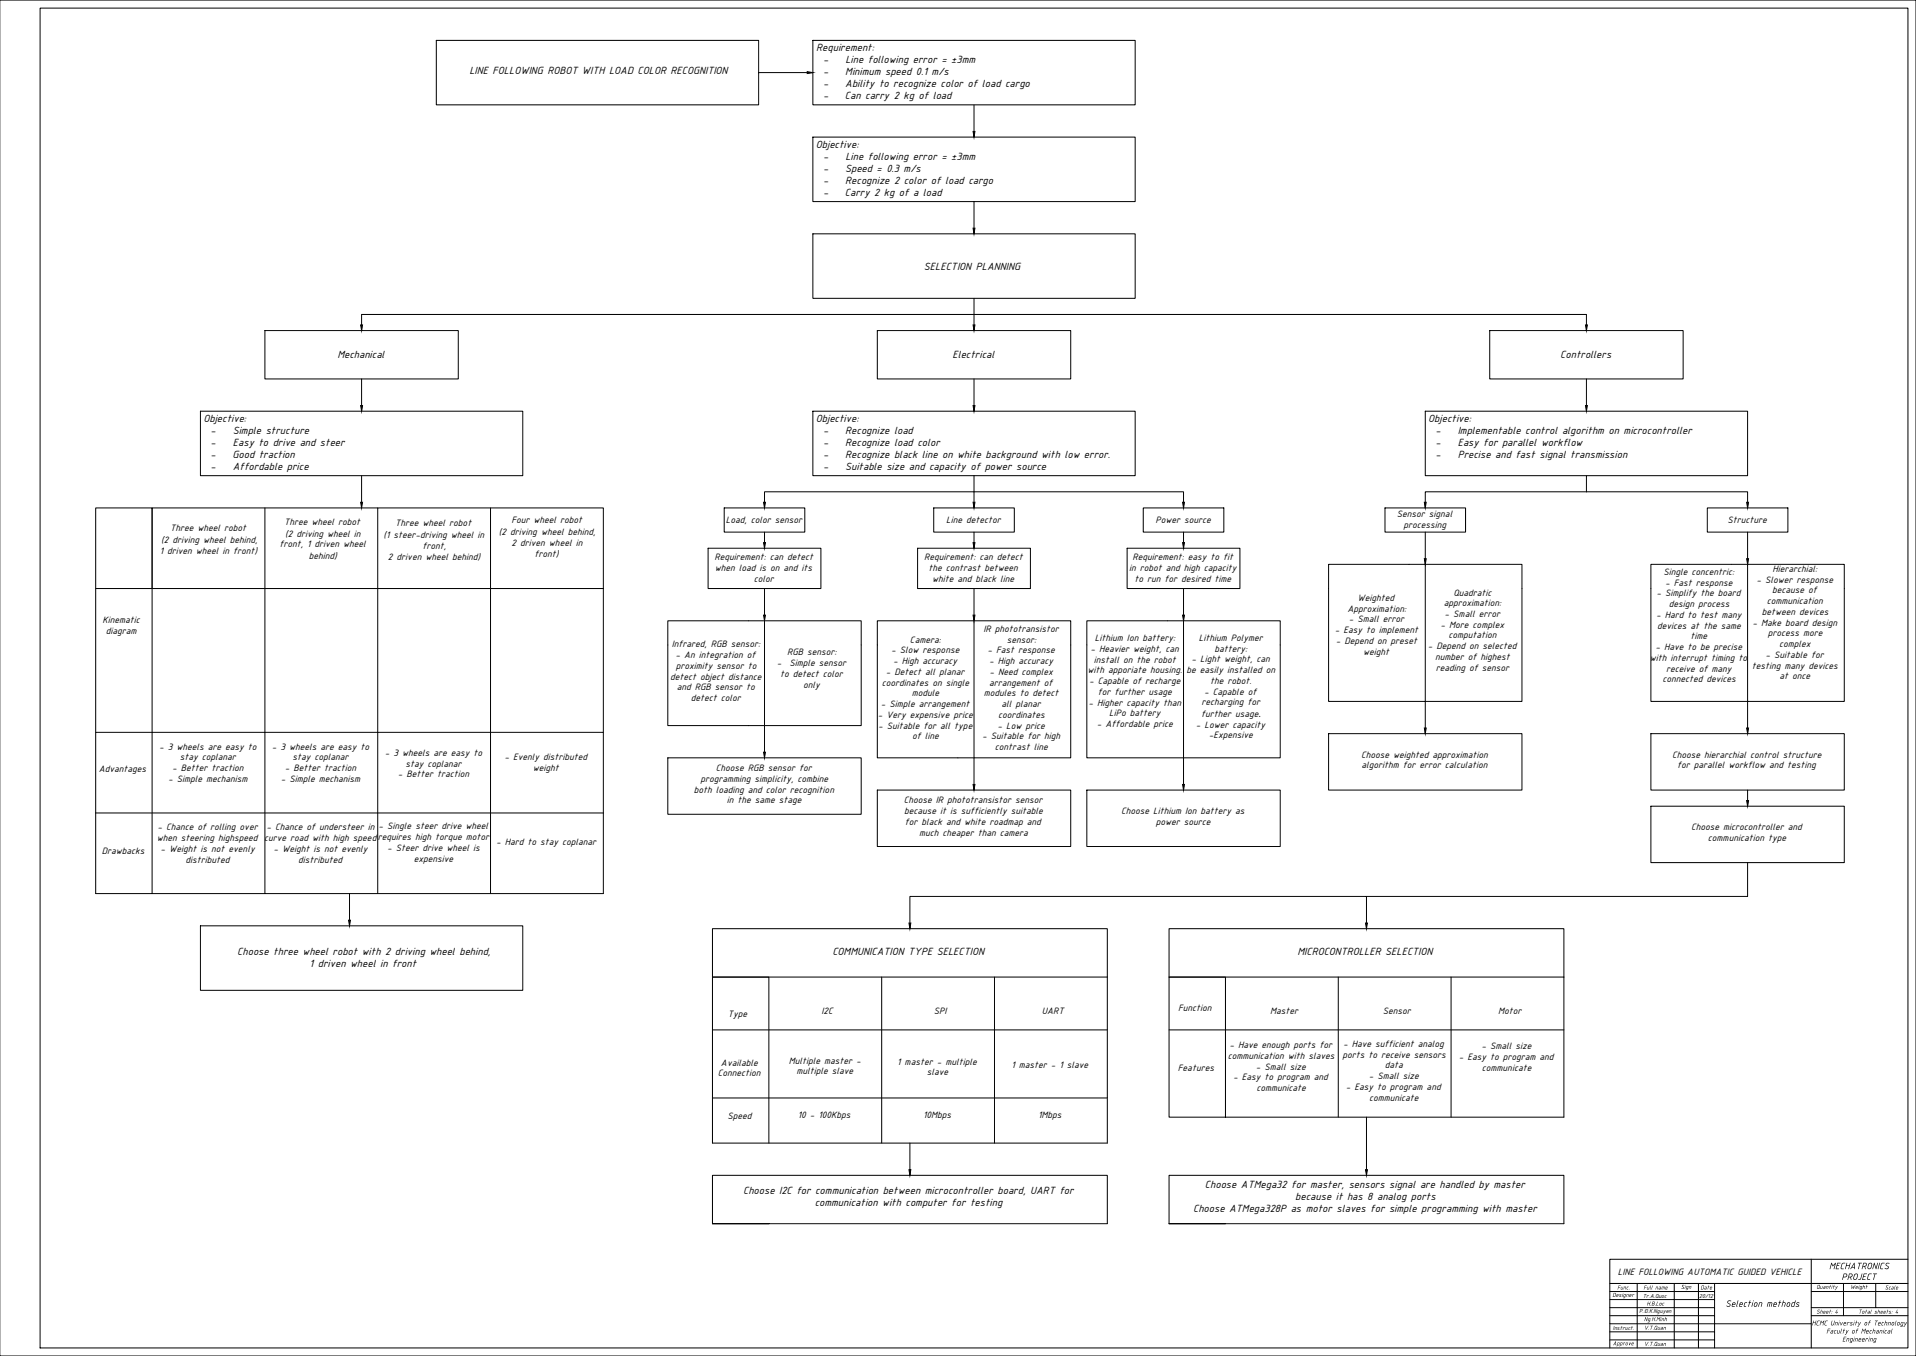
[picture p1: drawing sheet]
<svg xmlns="http://www.w3.org/2000/svg" width="1189mm" height="841mm" viewBox="0 0 1189 841" stroke-linecap="round" stroke-linejoin="round" font-family="sans-serif">
<defs><g id="words">
<g font-size="7">
<text x="506" y="32">Requirement:</text>
<text x="511" y="39">-</text>
<text x="525" y="39">Line following error = ±3mm</text>
<text x="291" y="46">LINE FOLLOWING ROBOT WITH LOAD COLOR RECOGNITION</text>
<text x="511" y="46">-</text>
<text x="524" y="46">Minimum speed 0.1 m/s</text>
<text x="511" y="54">-</text>
<text x="524" y="54">Ability to recognize color of load cargo</text>
<text x="511" y="62">-</text>
<text x="524" y="62">Can carry 2 kg of load</text>
<text x="506" y="92">Objective:</text>
<text x="511" y="99">-</text>
<text x="525" y="99">Line following error = ±3mm</text>
<text x="511" y="107">-</text>
<text x="524" y="107">Speed = 0.3 m/s</text>
<text x="511" y="114">-</text>
<text x="524" y="114">Recognize 2 color of load cargo</text>
<text x="511" y="122">-</text>
<text x="524" y="122">Carry 2 kg of a load</text>
<text x="573" y="167">SELECTION PLANNING</text>
<text x="209" y="222">Mechanical</text>
<text x="591" y="222">Electrical</text>
<text x="968" y="222">Controllers</text>
<text x="126" y="262">Objective:</text>
<text x="506" y="262">Objective:</text>
<text x="886" y="262">Objective:</text>
<text x="131" y="269">-</text>
<text x="144" y="269">Simple structure</text>
<text x="511" y="269">-</text>
<text x="524" y="269">Recognize load</text>
<text x="891" y="269">-</text>
<text x="904" y="269">Implementable control algorithm on microcontroller</text>
<text x="131" y="276">-</text>
<text x="145" y="276">Easy to drive and steer</text>
<text x="511" y="276">-</text>
<text x="524" y="276">Recognize load color</text>
<text x="891" y="276">-</text>
<text x="905" y="276">Easy for parallel workflow</text>
<text x="131" y="284">-</text>
<text x="144" y="284">Good traction</text>
<text x="511" y="284">-</text>
<text x="524" y="284">Recognize black line on white background with low error.</text>
<text x="891" y="284">-</text>
<text x="904" y="284">Precise and fast signal transmission</text>
<text x="131" y="292">-</text>
<text x="144" y="292">Affordable price</text>
<text x="511" y="292">-</text>
<text x="524" y="292">Suitable size and capacity of power source</text>
<text x="147" y="592">Choose three wheel robot with 2 driving wheel behind,</text>
<text x="516" y="592">COMMUNICATION TYPE SELECTION</text>
<text x="805" y="592">MICROCONTROLLER SELECTION</text>
<text x="192" y="600">1 driven wheel in front</text>
<text x="748" y="737">Choose ATMega32 for master, sensors signal are handled by master</text>
<text x="461" y="741">Choose I2C for communication between microcontroller board, UART for</text>
<text x="506" y="748">communication with computer for testing</text>
<text x="804" y="744">because it has 8 analog ports</text>
<text x="740" y="752">Choose ATMega328P as motor slaves for simple programming with master</text>
</g>
<g font-size="6.2">
<text x="867" y="321">Sensor signal</text>
<text x="106" y="329">Three wheel robot</text>
<text x="176" y="326">Three wheel robot</text>
<text x="245" y="326">Three wheel robot</text>
<text x="317" y="325">Four wheel robot</text>
<text x="450" y="324">Load, color sensor</text>
<text x="587" y="325">Line detector</text>
<text x="717" y="325">Power source</text>
<text x="871" y="327">processing</text>
<text x="1072" y="325">Structure</text>
<text x="177" y="333">(2 driving wheel in</text>
<text x="238" y="334">(1 steer-driving wheel in</text>
<text x="310" y="332">(2 driving wheel behind,</text>
<text x="100" y="337">(2 driving wheel behind,</text>
<text x="173" y="339">front, 1 driven wheel</text>
<text x="262" y="340">front,</text>
<text x="317" y="338">2 driven wheel in</text>
<text x="99" y="344">1 driven wheel in front)</text>
<text x="192" y="347">behind)</text>
<text x="241" y="347">2 driven wheel behind)</text>
<text x="332" y="345">front)</text>
<text x="443" y="348">Requirement: can detect</text>
<text x="573" y="348">Requirement: can detect</text>
<text x="703" y="348">Requirement: easy to fit</text>
<text x="444" y="354">when load is on and its</text>
<text x="576" y="354">the contrast between</text>
<text x="701" y="354">in robot and high capacity</text>
<text x="1032" y="357">Single concentric:</text>
<text x="1100" y="355">Hierarchial:</text>
<text x="468" y="361">color</text>
<text x="578" y="361">white and black line</text>
<text x="704" y="361">to run for desired time</text>
<text x="1033" y="363">- Fast response</text>
<text x="1090" y="361">- Slower response</text>
<text x="902" y="369">Quadratic</text>
<text x="1028" y="370">- Simplify the board</text>
<text x="1100" y="368">because of</text>
<text x="842" y="373">Weighted</text>
<text x="896" y="376">approximation:</text>
<text x="1035" y="377">design process</text>
<text x="1096" y="375">communication</text>
<text x="836" y="379">Approximation:</text>
<text x="896" y="383">- Small error</text>
<text x="1028" y="383">- Hard to test many</text>
<text x="1093" y="381">between devices</text>
<text x="64" y="386">Kinematic</text>
<text x="837" y="386">- Small error</text>
<text x="894" y="389">- More complex</text>
<text x="1028" y="390">devices at the same</text>
<text x="1087" y="388">- Make board design</text>
<text x="66" y="393">diagram</text>
<text x="610" y="392">IR phototransistor</text>
<text x="828" y="393">- Easy to implement</text>
<text x="1097" y="395">process more</text>
<text x="417" y="402">Infrared, RGB sensor:</text>
<text x="565" y="399">Camera:</text>
<text x="625" y="399">sensor:</text>
<text x="679" y="398">Lithium Ion battery:</text>
<text x="744" y="397">Lithium Polymer</text>
<text x="829" y="399">- Depend on preset</text>
<text x="899" y="396">computation</text>
<text x="1049" y="397">time</text>
<text x="1104" y="401">complex</text>
<text x="488" y="407">RGB sensor:</text>
<text x="553" y="405">- Slow response</text>
<text x="613" y="405">- Fast response</text>
<text x="677" y="404">- Heavier weight, can</text>
<text x="754" y="404">battery:</text>
<text x="846" y="406">weight</text>
<text x="886" y="403">- Depend on selected</text>
<text x="1027" y="403">- Have to be precise</text>
<text x="419" y="408">- An integration of</text>
<text x="482" y="413">-</text>
<text x="490" y="413">Simple sensor</text>
<text x="554" y="412">- High accuracy</text>
<text x="614" y="412">- High accuracy</text>
<text x="679" y="411">install on the robot</text>
<text x="739" y="411">- Light weight, can</text>
<text x="891" y="409">number of highest</text>
<text x="1024" y="410">with interrupt timing to</text>
<text x="1096" y="408">- Suitable for</text>
<text x="419" y="415">proximity sensor to</text>
<text x="484" y="420">to detect color</text>
<text x="550" y="419">- Detect all planar</text>
<text x="614" y="419">- Need complex</text>
<text x="675" y="418">with apporiate housing.</text>
<text x="736" y="417">be easily installed on</text>
<text x="891" y="416">reading of sensor</text>
<text x="1034" y="417">receive of many</text>
<text x="1087" y="415">testing many devices</text>
<text x="416" y="422">detect object distance</text>
<text x="547" y="425">coordinates on single</text>
<text x="614" y="425">arrangement of</text>
<text x="676" y="424">- Capable of recharge</text>
<text x="751" y="424">the robot.</text>
<text x="1031" y="423">connected devices</text>
<text x="1104" y="421">at once</text>
<text x="420" y="428">and RGB sensor to</text>
<text x="498" y="427">only</text>
<text x="566" y="432">module</text>
<text x="611" y="432">modules to detect</text>
<text x="681" y="431">for further usage</text>
<text x="747" y="431">- Capable of</text>
<text x="429" y="435">detect color</text>
<text x="675" y="438">- Higher capacity than</text>
<text x="745" y="437">recharging for</text>
<text x="547" y="439">- Simple arrangement</text>
<text x="621" y="439">all planar</text>
<text x="545" y="445">- Very expensive price</text>
<text x="619" y="445">coordinates</text>
<text x="688" y="444">LiPo battery</text>
<text x="745" y="444">further usage.</text>
<text x="545" y="452">- Suitable for all type</text>
<text x="619" y="452">- Low price</text>
<text x="681" y="451">- Affordable price</text>
<text x="742" y="451">- Lower capacity</text>
<text x="566" y="459">of line</text>
<text x="609" y="459">- Suitable for high</text>
<text x="750" y="458">-Expensive</text>
<text x="99" y="465">- 3 wheels are easy to</text>
<text x="169" y="465">- 3 wheels are easy to</text>
<text x="617" y="465">contrast line</text>
<text x="112" y="472">stay coplanar</text>
<text x="182" y="472">stay coplanar</text>
<text x="239" y="469">- 3 wheels are easy to</text>
<text x="313" y="472">- Evenly distributed</text>
<text x="845" y="470">Choose weighted approximation</text>
<text x="1038" y="470">Choose hierarchial control structure</text>
<text x="61" y="479">Advantages</text>
<text x="107" y="478">- Better traction</text>
<text x="177" y="478">- Better traction</text>
<text x="252" y="475">stay coplanar</text>
<text x="331" y="478">weight</text>
<text x="444" y="478">Choose RGB sensor for</text>
<text x="845" y="477">algorithm for error calculation</text>
<text x="1041" y="477">for parallel workflow and testing</text>
<text x="104" y="485">- Simple mechanism</text>
<text x="174" y="485">- Simple mechanism</text>
<text x="247" y="482">- Better traction</text>
<text x="435" y="485">programming simplicity, combine</text>
<text x="431" y="492">both loading and color recognition</text>
<text x="451" y="498">in the same stage</text>
<text x="561" y="498">Choose IR phototransistor sensor</text>
<text x="561" y="505">because it is sufficiently suitable</text>
<text x="696" y="505">Choose Lithium Ion battery as</text>
<text x="98" y="515">- Chance of rolling over</text>
<text x="165" y="515">- Chance of understeer in</text>
<text x="235" y="514">- Single steer drive wheel</text>
<text x="561" y="512">for black and white roadmap and</text>
<text x="717" y="512">power source</text>
<text x="1049" y="515">Choose microcontroller and</text>
<text x="97" y="522">when steering highspeed curve road with high speed</text>
<text x="234" y="521">requires high torque motor</text>
<text x="570" y="518">much cheaper than camera</text>
<text x="1060" y="522">communication type</text>
<text x="240" y="528">- Steer drive wheel is</text>
<text x="308" y="524">- Hard to stay coplanar</text>
<text x="63" y="529">Drawbacks</text>
<text x="100" y="528">- Weight is not evenly</text>
<text x="170" y="528">- Weight is not evenly</text>
<text x="115" y="535">distributed</text>
<text x="185" y="535">distributed</text>
<text x="257" y="534">expensive</text>
<text x="510" y="629">I2C</text>
<text x="579" y="629">SPI</text>
<text x="646" y="629">UART</text>
<text x="731" y="627">Function</text>
<text x="788" y="629">Master</text>
<text x="858" y="629">Sensor</text>
<text x="930" y="629">Motor</text>
<text x="452" y="631">Type</text>
<text x="763" y="650">- Have enough ports for</text>
<text x="833" y="649">- Have sufficient analog</text>
<text x="919" y="651">- Small size</text>
<text x="490" y="660">Multiple master -</text>
<text x="762" y="657">communication with slaves</text>
<text x="833" y="656">ports to receive sensors</text>
<text x="905" y="658">- Easy to program and</text>
<text x="447" y="661">Available</text>
<text x="557" y="660">1 master - multiple</text>
<text x="628" y="662">1 master - 1 slave</text>
<text x="731" y="664">Features</text>
<text x="779" y="663">- Small size</text>
<text x="859" y="663">data</text>
<text x="920" y="664">communicate</text>
<text x="445" y="668">Connection</text>
<text x="494" y="666">multiple slave</text>
<text x="575" y="667">slave</text>
<text x="765" y="670">- Easy to program and</text>
<text x="849" y="669">- Small size</text>
<text x="780" y="677">communicate</text>
<text x="835" y="676">- Easy to program and</text>
<text x="850" y="683">communicate</text>
<text x="451" y="694">Speed</text>
<text x="495" y="693">10 - 100Kbps</text>
<text x="573" y="693">10Mbps</text>
<text x="644" y="693">1Mbps</text>
<text x="1004" y="791">LINE FOLLOWING AUTOMATIC GUIDED VEHICLE</text>
<text x="1135" y="787">MECHATRONICS</text>
<text x="1143" y="794">PROJECT</text>
<text x="1071" y="811">Selection methods</text>
</g>
<g font-size="4.7">
<text x="1124" y="822">HCMC University of Technology</text>
<text x="1133" y="827">Faculty of Mechanical</text>
<text x="1143" y="832">Engineering</text>
</g>
<g font-size="3.9">
<text x="1003" y="800">Func.</text>
<text x="1020" y="800">Full name</text>
<text x="1043" y="799">Sign</text>
<text x="1055" y="800">Date</text>
<text x="1127" y="799">Quantity</text>
<text x="1148" y="799">Weight</text>
<text x="1170" y="800">Scale</text>
<text x="1000" y="804">Designer</text>
<text x="1019" y="805">Tr.A.Quoc</text>
<text x="1022" y="810">H.B.Loc</text>
<text x="1054" y="805">20/12</text>
<text x="1017" y="814">P.Đ.K.Nguyen</text>
<text x="1127" y="815">Sheet: 4</text>
<text x="1153" y="815">Total sheets: 4</text>
<text x="1020" y="819">Ng.H.Minh</text>
<text x="1001" y="825">Instruct.</text>
<text x="1020" y="825">V.T.Quan</text>
<text x="1001" y="834">Approve</text>
<text x="1020" y="835">V.T.Quan</text>
</g>
</g></defs>
<!-- layer: AM_0 -->
<g fill="none" stroke="#000" stroke-width=".62">
<path d="M0 0h1189v841h-1189M25 5h1159v831h-1159zM271 25h200v40h-200zM504 25h200v40h-200zM471 45h33M604 65v20M504 85h200v40h-200zM604 125v20M504 145h200v40h-200zM604 185v20M164 205h120v30h-120zM224 205v-10h760v10"/>
<path d="M544 205h120v30h-120zM924 205h120v30h-120zM224 235v20M604 235v20M984 235v20M124 255h200v40h-200zM504 255h200v40h-200zM884 255h200v40h-200zM224 295v17M604 295v20M984 295v10M164 315v239"/>
<path d="M234 315h-140v239M304 315h-70v239M449 315h50v15h-50zM474 315v-10h260v10M579 315h50v15h-50zM709 315h50v15h-50zM859 315h50v15h-50zM984 305h-100v10M984 305h100v10M1059 315h50v15h-50zM474 330v10M604 330v10"/>
<path d="M734 330v10M884 330v105h60v-85h-120v85h60v20M1084 330v105h60v-85h-120v85h60v20M439 340h70v25h-70zM569 340h70v25h-70zM699 340h70v25h-70zM59 365h315M94 365v-50h-35v239h315v-239h-70v239M474 365v105M604 365v20h-60v85h120v-85h-60v105M734 365v105h60v-85h-120v85h60v20M414 385h120v65h-120z"/>
<path d="M59 454h315M824 455h120v35h-120zM1024 455h120v35h-120zM414 470h120v35h-120zM544 490h120v35h-120zM674 490h120v35h-120zM1084 490v10M59 504h315M1024 500h120v35h-120zM1084 535v21h-236M217 554v20M124 574h200v40h-200z"/>
<path d="M442 576h245v30h-245zM565 576v-20h283v20M725 576h245v30h-245zM547 606v103M617 606v103M687 606v103h-245v-103h35v103M830 606v87M900 606v87M970 606v87h-245v-87h35v87M442 639h245M725 639h245M442 681h245"/>
<path d="M848 693v36M565 709v20M442 759v-30h245v30h-245h35M725 759v-30h245v30h-245h35"/>
</g>
<g fill="#000" stroke="#000" stroke-width=".62">
<path d="M501 44l3 1-3 1zM604 82h1l-1 3zM604 142h1l-1 3zM224 202h1l-1 3zM604 202h1l-1 3zM984 202h1l-1 3zM224 252h1l-1 3zM604 252h1l-1 3zM984 252h1l-1 3zM224 312h1l-1 3zM474 312h1l-1 3zM604 312h1l-1 3z"/>
<path d="M734 312h1l-1 3zM884 312h1l-1 3zM1084 312h1l-1 3zM474 337h1l-1 3zM604 337h1l-1 3zM734 337h1l-1 3zM884 347h1l-1 3zM1084 347h1l-1 3zM474 382h1l-1 3zM604 382h1l-1 3zM734 382h1l-1 3zM884 452h1l-1 3z"/>
<path d="M1084 452h1l-1 3zM474 467h1l-1 3zM604 487h1l-1 3zM734 487h1l-1 3zM1084 497h1l-1 3zM216 571h1v3zM564 572h1v4zM847 572h1v4zM564 725h1v4zM847 725h1v4z"/>
</g>
<!-- layer: Basic -->
<g fill="none" stroke="#000" stroke-width=".62">
<path d="M999 796h185M1016 796v40M1039 796v40M1054 796v40M1064 796v40M1124 781v55M1144 796v20M1164 796v15M1184 781h-185v55M999 801h65M1124 816h60M1124 811h60"/>
<path d="M1124 801h60M1064 821h60"/>
</g>
<!-- layer: Thin -->
<path d="M999 816h65M999 811h65M999 806h65M999 831h65M999 826h65M999 821h65" fill="none" stroke="#000" stroke-width=".62"/>
<use href="#words"/>
</svg>
